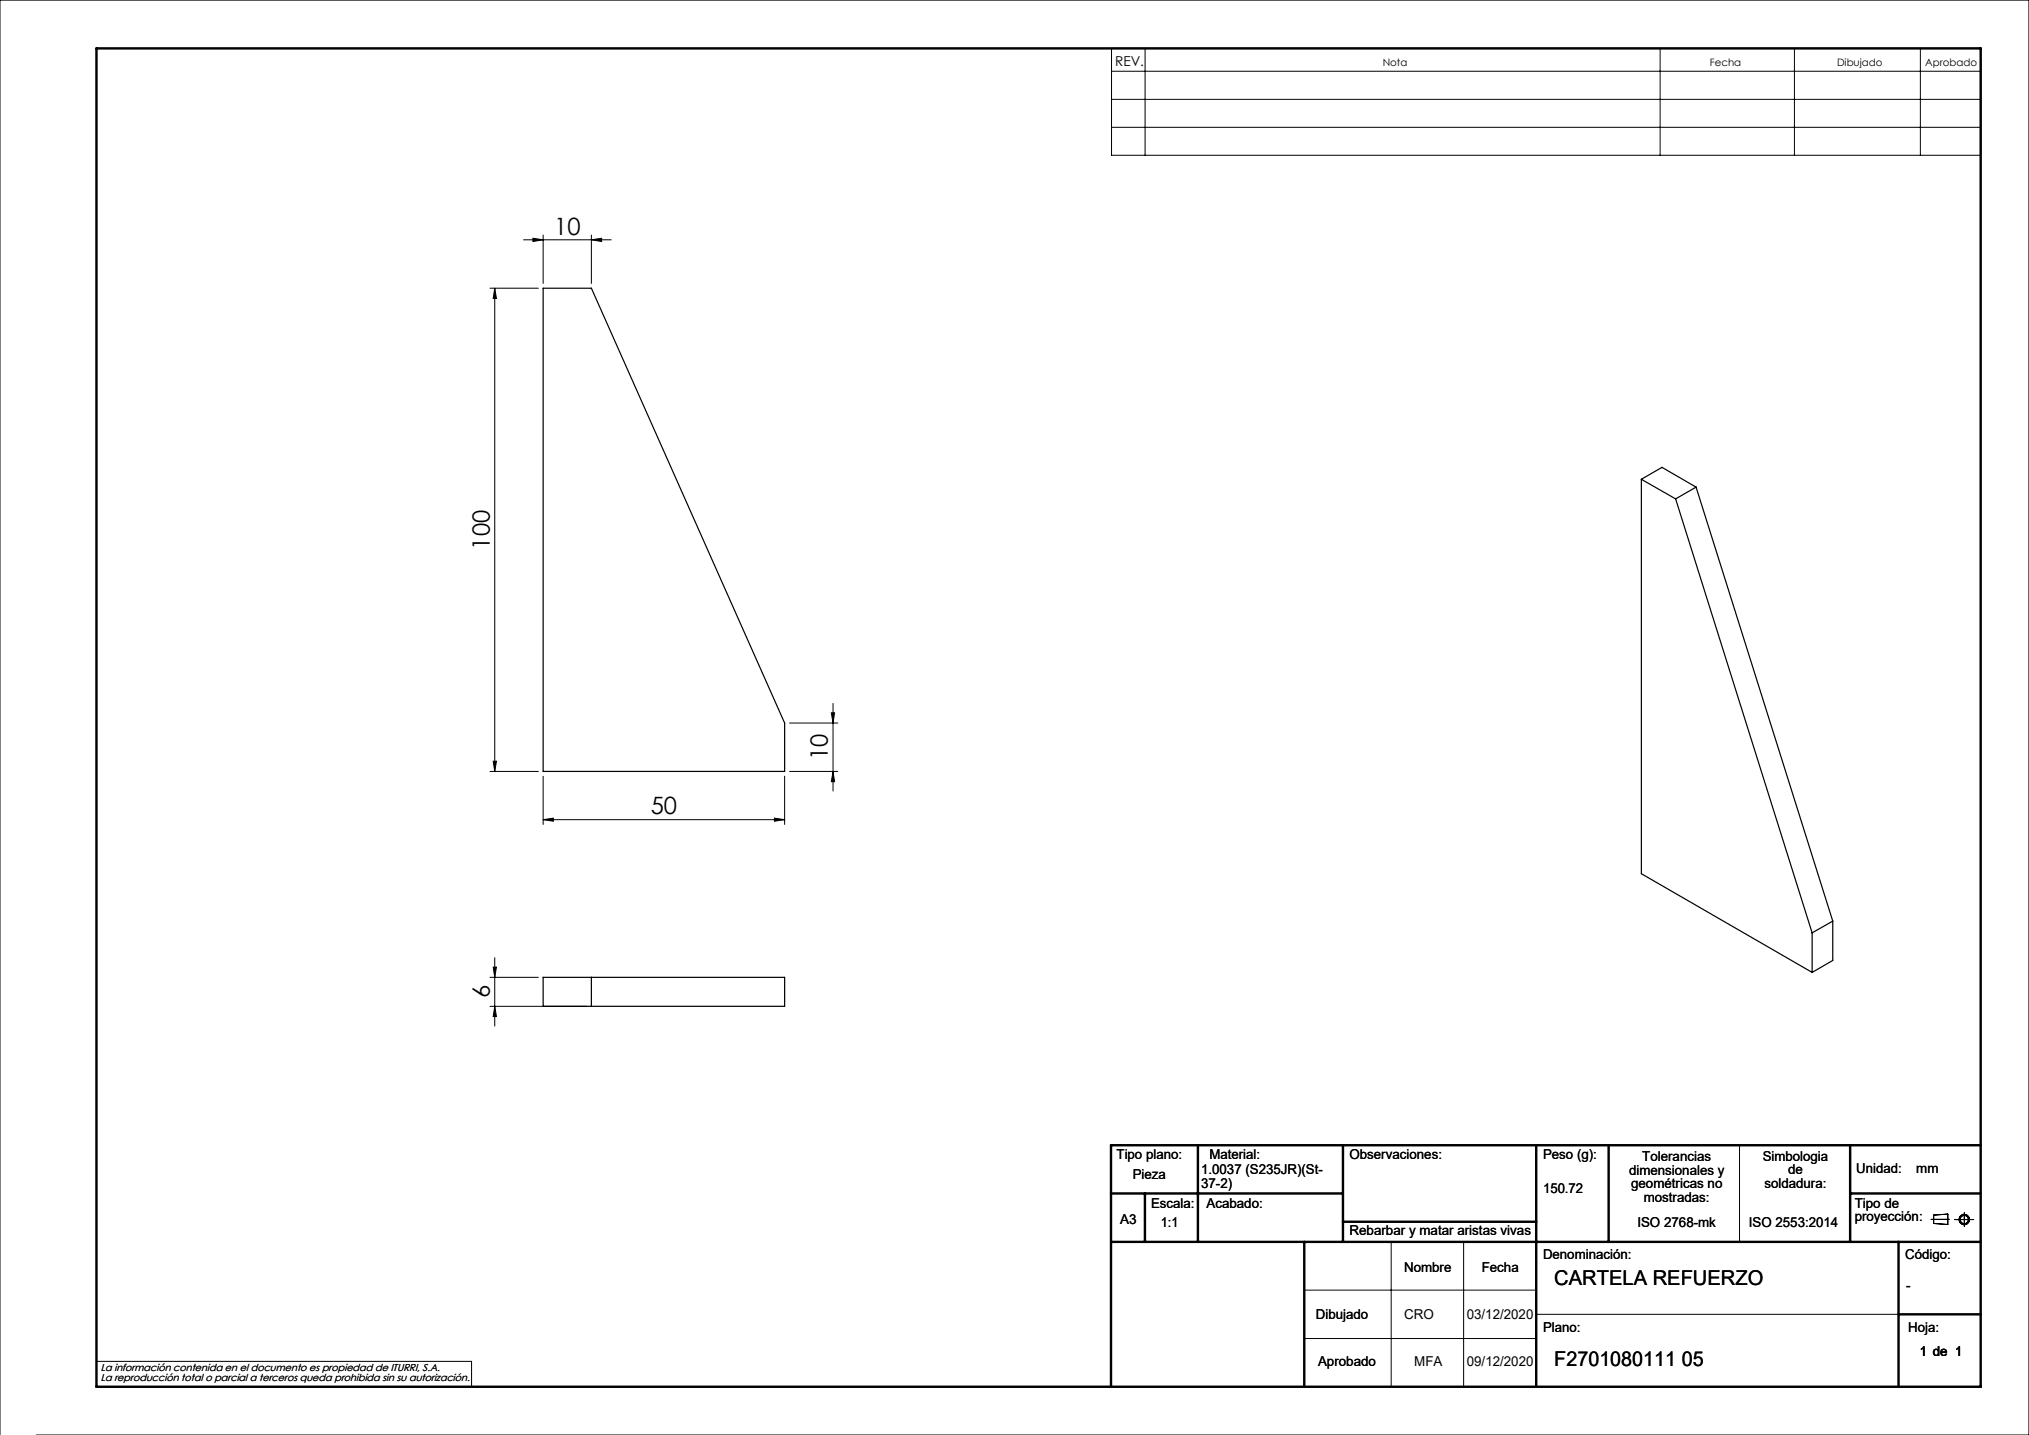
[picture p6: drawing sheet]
<svg xmlns="http://www.w3.org/2000/svg" width="420mm" height="297mm" viewBox="0 0 420 297" stroke-linecap="round" stroke-linejoin="round" font-family="sans-serif">
<defs><g id="words">
<g font-size="4.9">
<text x="114.7" y="48.6">10</text>
<text x="101.4" y="113.7" transform="rotate(-90 101.4 113.7)">100</text>
<text x="171.4" y="157.4" transform="rotate(-90 171.4 157.4)">10</text>
<text x="134.7" y="168.6">50</text>
<text x="101.4" y="206.6" transform="rotate(-90 101.4 206.6)">6</text>
</g>
<g font-size="4.2">
<text x="321.7" y="265.9">CARTELA REFUERZO</text>
<text x="321.7" y="282.8">F2701080111 05</text>
</g>
<g font-size="2.8">
<text x="230.8" y="13.6">REV.</text>
<text x="231.1" y="239.9">Tipo plano:</text>
<text x="250.3" y="239.9">Material:</text>
<text x="279.3" y="239.9">Observaciones:</text>
<text x="319.4" y="239.9">Peso (g):</text>
<text x="234.5" y="244.1">Pieza</text>
<text x="248.6" y="243">1.0037 (S235JR)(St-</text>
<text x="248.6" y="245.8">37-2)</text>
<text x="337.2" y="243.1">dimensionales y</text>
<text x="337.6" y="246">geométricas no</text>
<text x="339.9" y="240.3">Tolerancias</text>
<text x="364.9" y="240.2">Simbologia</text>
<text x="365.3" y="245.9">soldadura:</text>
<text x="370.1" y="243">de</text>
<text x="384.2" y="242.7">Unidad:</text>
<text x="396.7" y="242.7">mm</text>
<text x="238.3" y="250">Escala:</text>
<text x="249.7" y="250">Acabado:</text>
<text x="319.4" y="246.9">150.72</text>
<text x="340.2" y="248.8">mostradas:</text>
<text x="383.9" y="250">Tipo de</text>
<text x="231.9" y="253.4">A3</text>
<text x="240.3" y="254">1:1</text>
<text x="279.3" y="255.7">Rebarbar y matar aristas vivas</text>
<text x="338.9" y="254">ISO 2768-mk</text>
<text x="362" y="254">ISO 2553:2014</text>
<text x="383.9" y="252.8">proyección:</text>
<text x="290.6" y="263.3">Nombre</text>
<text x="306.7" y="263.3">Fecha</text>
<text x="319.4" y="260.6">Denominación:</text>
<text x="394.4" y="260.6">Código:</text>
<text x="394.6" y="266.9">-</text>
<text x="272.4" y="273">Dibujado</text>
<text x="290.6" y="273">CRO</text>
<text x="303.6" y="273">03/12/2020</text>
<text x="319.4" y="275.8">Plano:</text>
<text x="395" y="275.8">Hoja:</text>
<text x="397.4" y="280.6">1 de 1</text>
<text x="272.8" y="282.8">Aprobado</text>
<text x="292.7" y="282.8">MFA</text>
<text x="303.6" y="282.8">09/12/2020</text>
</g>
<g font-size="2.1">
<text x="286.2" y="13.6">Nota</text>
<text x="353.9" y="13.6">Fecha</text>
<text x="380.3" y="13.6">Dibujado</text>
<text x="398.5" y="13.6">Aprobado</text>
<text x="20.8" y="283.7">La información contenida en el documento es propiedad de ITURRI, S.A.</text>
<text x="20.8" y="285.7">La reproducción total o parcial a terceros queda prohibida sin su autorización.</text>
</g>
</g></defs>
<g fill="none" stroke="#000" stroke-width=".21">
<path d="M230.1 10h179.9v22.1h-179.9zM230.1 14.7h179.9M237 10v22.1M343.6 10v22.1M371.4 10v22.1M397.5 10v22.1M230.1 20.6h179.9M230.1 26.3h179.9M101.4 59.7h10M102.4 59.7l.4 2.1h-.7zM102.4 59.7v100M108.4 49.6h18.1"/>
<path d="M110.3 49.3l2.1 .3-2.1 .4zM112.4 48.6v10.1M122.4 49.6l2.1-.3v.7zM122.4 48.6v10.1M101.4 159.7h10M102.1 157.5h.7l-.4 2.2zM163.4 159.7h10M163.4 149.6h10M172.1 147.5h.7l-.4 2.1zM172.4 159.7l.4 2.1h-.7zM172.4 145.6v18.1M112.4 169.6l2.1-.3v.7z"/>
<path d="M112.4 160.7v9.9M112.4 169.6h50M160.3 169.3l2.1 .3-2.1 .4zM162.4 160.7v9.9M102.4 198.2v14.2M101.4 202.3h10M101.4 208.3h20M102.1 200.2h.7l-.4 2.1zM102.4 208.3l.4 2.1h-.7zM360.1 237v20M288 257v30M303 257v30"/>
<path d="M399.7 252.4h3.8M400.3 251.5l2.9-.2v2.1l-2.9-.2zM404.6 252.4h4M406.6 251v2.8M270 267h48M270 277h48M318 272h75M0 297v-297h420v297h-412.5M20 281.8h77.6v5.2"/>
<circle cx="406.6" cy="252.4" r=".86"/>
<circle cx="406.6" cy="252.4" r="1.07"/>
</g>
<g fill="none" stroke="#000" stroke-width=".5">
<path d="M20 10h390v277h-390zM248 237v20M278 237v20M318 237v50M333 237v20M383 237v20M410 237h-180v50M230 257h180M230 247h48M237 247v10M270 257v30M278 252.9h40"/>
<path d="M383 247h27M393 257v30M393 272h17"/>
</g>
<g fill="#000">
<path d="M102.4 59.7l.4 2.1h-.7zM102.1 157.5h.7l-.4 2.2zM102.1 200.2h.7l-.4 2.1zM102.4 208.3l.4 2.1h-.7z"/>
<path d="M122.4 49.6l2.1-.3v.7zM110.3 49.3l2.1 .3-2.1 .4z"/>
<path d="M172.4 159.7l.4 2.1h-.7zM172.1 147.5h.7l-.4 2.1z"/>
<path d="M112.4 169.6l2.1-.3v.7zM160.3 169.3l2.1 .3-2.1 .4z"/>
</g>
<path d="M112.4 59.7h10l40 89.9v10.1h-50zM339.8 99.2v81.6l35.3 20.5M339.8 99.2l7.1 4.1M339.8 99.2l4.2-2.5 7.1 4.1M346.9 103.3l28.2 89.8M351.1 100.8l-4.2 2.5M351.1 100.8l28.3 89.8M375.1 193.1v8.2M379.4 190.6l-4.3 2.5M379.4 190.6v8.2l-4.3 2.5M112.4 202.3h50v6h-50zM122.4 202.3v6" fill="none" stroke="#000" stroke-width=".25"/>
<use href="#words"/>
</svg>
